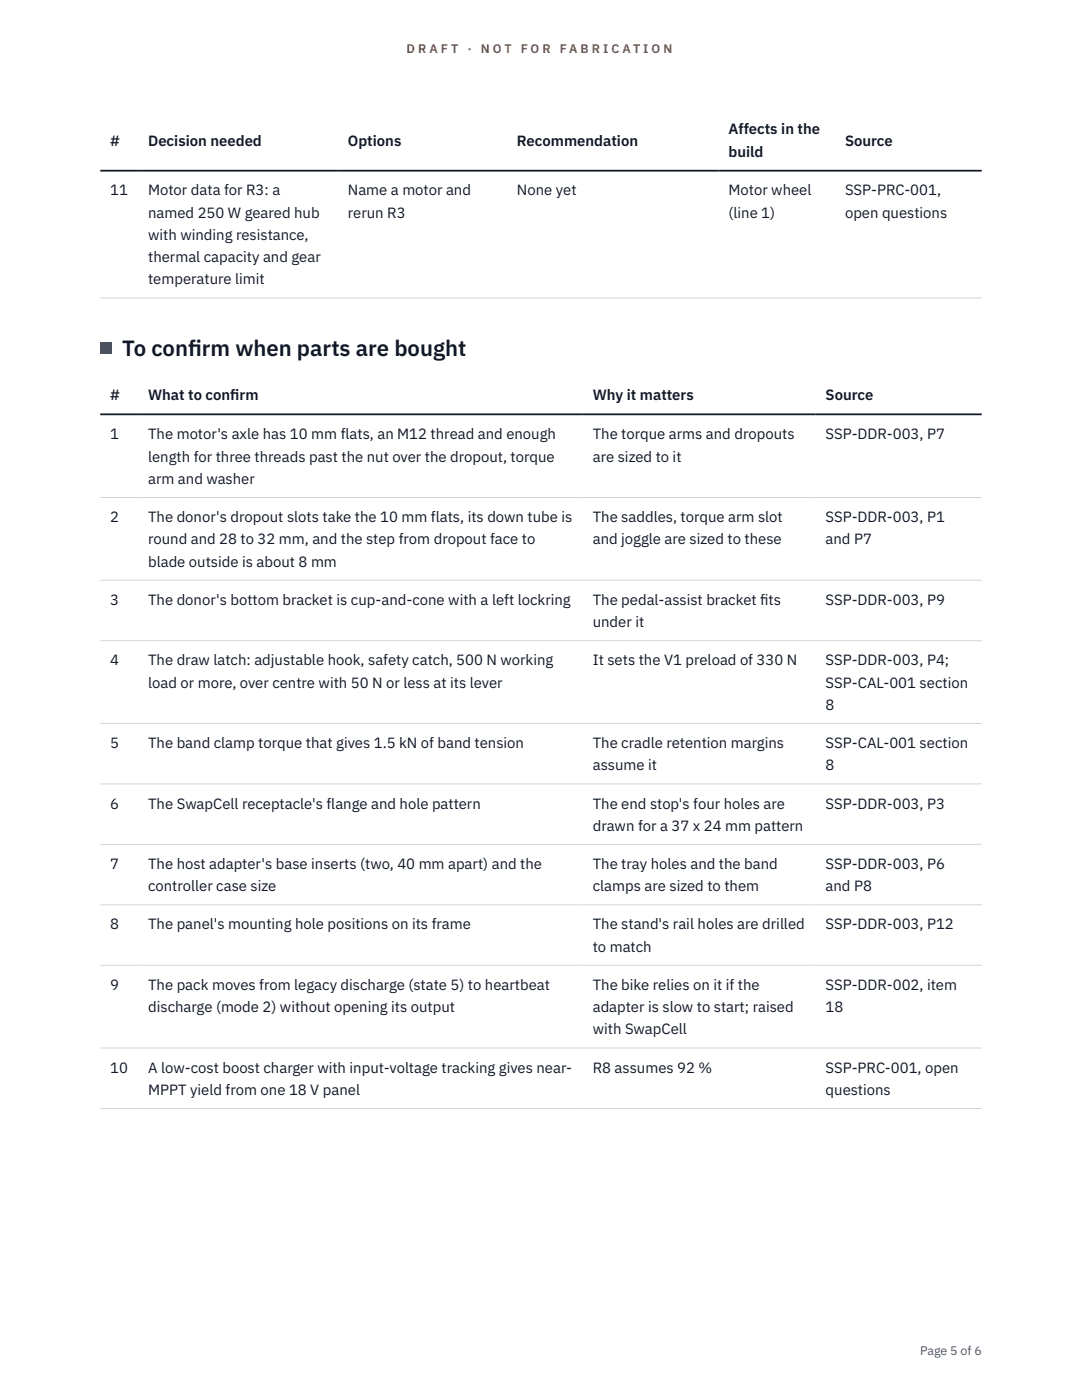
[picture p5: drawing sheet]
<svg xmlns="http://www.w3.org/2000/svg" width="216mm" height="279mm" viewBox="0 0 216 279" stroke-linecap="round" stroke-linejoin="round" font-family="sans-serif">
<defs><g id="words">
<g font-size="4.4" fill="#111827">
<text x="24.4" y="71">To conf</text>
<text x="37.5" y="71">irm when parts are bought</text>
</g>
<g font-size="3" fill="#111827">
<text x="22" y="29.1">#</text>
<text x="29.6" y="29.1">Decision needed</text>
<text x="69.4" y="29.1">Options</text>
<text x="103.2" y="29.1">Recommendation</text>
<text x="145.4" y="26.8">Affects in the</text>
<text x="168.6" y="29.1">Source</text>
<text x="145.4" y="31.3">build</text>
<text x="22" y="39">11</text>
<text x="29.6" y="39">Motor data for R3: a</text>
<text x="69.4" y="39">Name a motor and</text>
<text x="103.2" y="39">None yet</text>
<text x="145.4" y="39">Motor wheel</text>
<text x="168.6" y="39">SSP-PRC-001,</text>
<text x="29.6" y="43.4">named 250 W geared hub</text>
<text x="29.6" y="47.9">with winding resistance,</text>
<text x="69.4" y="43.4">rerun R3</text>
<text x="145.4" y="43.4">(line 1)</text>
<text x="168.6" y="43.4">open questions</text>
<text x="29.6" y="52.3">thermal capacity and gear</text>
<text x="29.6" y="56.8">temperature limit</text>
<text x="22" y="79.9">#</text>
<text x="29.6" y="79.9">What to conf</text>
<text x="45.9" y="79.9">irm</text>
<text x="118.3" y="79.9">Why it matters</text>
<text x="164.7" y="79.9">Source</text>
<text x="22" y="87.7">1</text>
<text x="29.6" y="87.7">The motor's axle has 10 mm flats, an M12 thread and enough</text>
<text x="118.3" y="87.7">The torque arms and dropouts</text>
<text x="164.7" y="87.7">SSP-DDR-003, P7</text>
<text x="29.6" y="92.1">length for three threads past the nut over the dropout, torque</text>
<text x="118.3" y="92.1">are sized to it</text>
<text x="29.6" y="96.6">arm and washer</text>
<text x="22" y="104.2">2</text>
<text x="29.6" y="104.2">The donor's dropout slots take the 10 mm flats, its down tube is</text>
<text x="118.3" y="104.2">The saddles, torque arm slot</text>
<text x="164.7" y="104.2">SSP-DDR-003, P1</text>
<text x="29.6" y="108.7">round and 28 to 32 mm, and the step from dropout face to</text>
<text x="29.6" y="113.1">blade outside is about 8 mm</text>
<text x="118.3" y="108.7">and joggle are sized to these</text>
<text x="164.7" y="108.7">and P7</text>
<text x="22" y="120.7">3</text>
<text x="29.6" y="120.7">The donor's bottom bracket is cup-and-cone with a left lockring</text>
<text x="118.3" y="120.7">The pedal-assist bracket f</text>
<text x="118.3" y="125.2">under it</text>
<text x="151.7" y="120.7">its</text>
<text x="164.7" y="120.7">SSP-DDR-003, P9</text>
<text x="22" y="132.8">4</text>
<text x="29.6" y="132.8">The draw latch: adjustable hook, safety catch, 500 N working</text>
<text x="29.6" y="137.2">load or more, over centre with 50 N or less at its lever</text>
<text x="118.3" y="132.8">It sets the V1 preload of 330 N</text>
<text x="164.7" y="132.8">SSP-DDR-003, P4;</text>
<text x="164.7" y="137.2">SSP-CAL-001 section</text>
<text x="164.7" y="141.7">8</text>
<text x="22" y="149.3">5</text>
<text x="29.6" y="149.3">The band clamp torque that gives 1.5 kN of band tension</text>
<text x="118.3" y="149.3">The cradle retention margins</text>
<text x="164.7" y="149.3">SSP-CAL-001 section</text>
<text x="118.3" y="153.7">assume it</text>
<text x="164.7" y="153.7">8</text>
<text x="22" y="161.4">6</text>
<text x="29.6" y="161.4">The SwapCell receptacle's flange and hole pattern</text>
<text x="118.3" y="161.4">The end stop's four holes are</text>
<text x="164.7" y="161.4">SSP-DDR-003, P3</text>
<text x="118.3" y="165.8">drawn for a 37 x 24 mm pattern</text>
<text x="22" y="173.4">7</text>
<text x="29.6" y="173.4">The host adapter's base inserts (two, 40 mm apart) and the</text>
<text x="118.3" y="173.4">The tray holes and the band</text>
<text x="164.7" y="173.4">SSP-DDR-003, P6</text>
<text x="29.6" y="177.9">controller case size</text>
<text x="118.3" y="177.9">clamps are sized to them</text>
<text x="164.7" y="177.9">and P8</text>
<text x="22" y="185.5">8</text>
<text x="29.6" y="185.5">The panel's mounting hole positions on its frame</text>
<text x="118.3" y="185.5">The stand's rail holes are drilled</text>
<text x="164.7" y="185.5">SSP-DDR-003, P12</text>
<text x="118.3" y="189.9">to match</text>
<text x="22" y="197.6">9</text>
<text x="29.6" y="197.6">The pack moves from legacy discharge (state 5) to heartbeat</text>
<text x="118.3" y="197.6">The bike relies on it if the</text>
<text x="164.7" y="197.6">SSP-DDR-002, item</text>
<text x="29.6" y="202">discharge (mode 2) without opening its output</text>
<text x="118.3" y="202">adapter is slow to start; raised</text>
<text x="164.7" y="202">18</text>
<text x="118.3" y="206.5">with SwapCell</text>
<text x="22" y="214.1">10</text>
<text x="29.6" y="214.1">A low-cost boost charger with input-voltage tracking gives near-</text>
<text x="118.3" y="214.1">R8 assumes 92 %</text>
<text x="164.7" y="214.1">SSP-PRC-001, open</text>
<text x="29.6" y="218.5">MPPT yield from one 18 V panel</text>
<text x="164.7" y="218.5">questions</text>
</g>
<g font-size="2.5" fill="#b45309">
<text x="81.1" y="10.5">D R A F T</text>
<text x="93.3" y="10.5">·</text>
<text x="95.9" y="10.5">N O T</text>
<text x="103.9" y="10.5">F O R</text>
<text x="111.7" y="10.5">F A B R I C A T I O N</text>
</g>
<text font-size="2.5" fill="#4b5563" x="183.6" y="270.3">Page 5 of 6</text>
</g></defs>
<path d="M20 59.5h175.9M20 99.3h175.9M20 115.8h175.9M20 127.9h175.9M20 144.4h175.9M20 156.4h175.9M20 168.5h175.9M20 180.6h175.9M20 192.6h175.9M20 209.2h175.9M20 221.2h175.9" fill="none" stroke="#d1d5db" stroke-width=".2"/>
<path d="M20 34.1h175.9M20 82.7h175.9" fill="none" stroke="#111827" stroke-width=".35"/>
<path d="M20 68.4h2.2v2.2h-2.2z" fill="#0f766e"/>
<use href="#words"/>
</svg>
